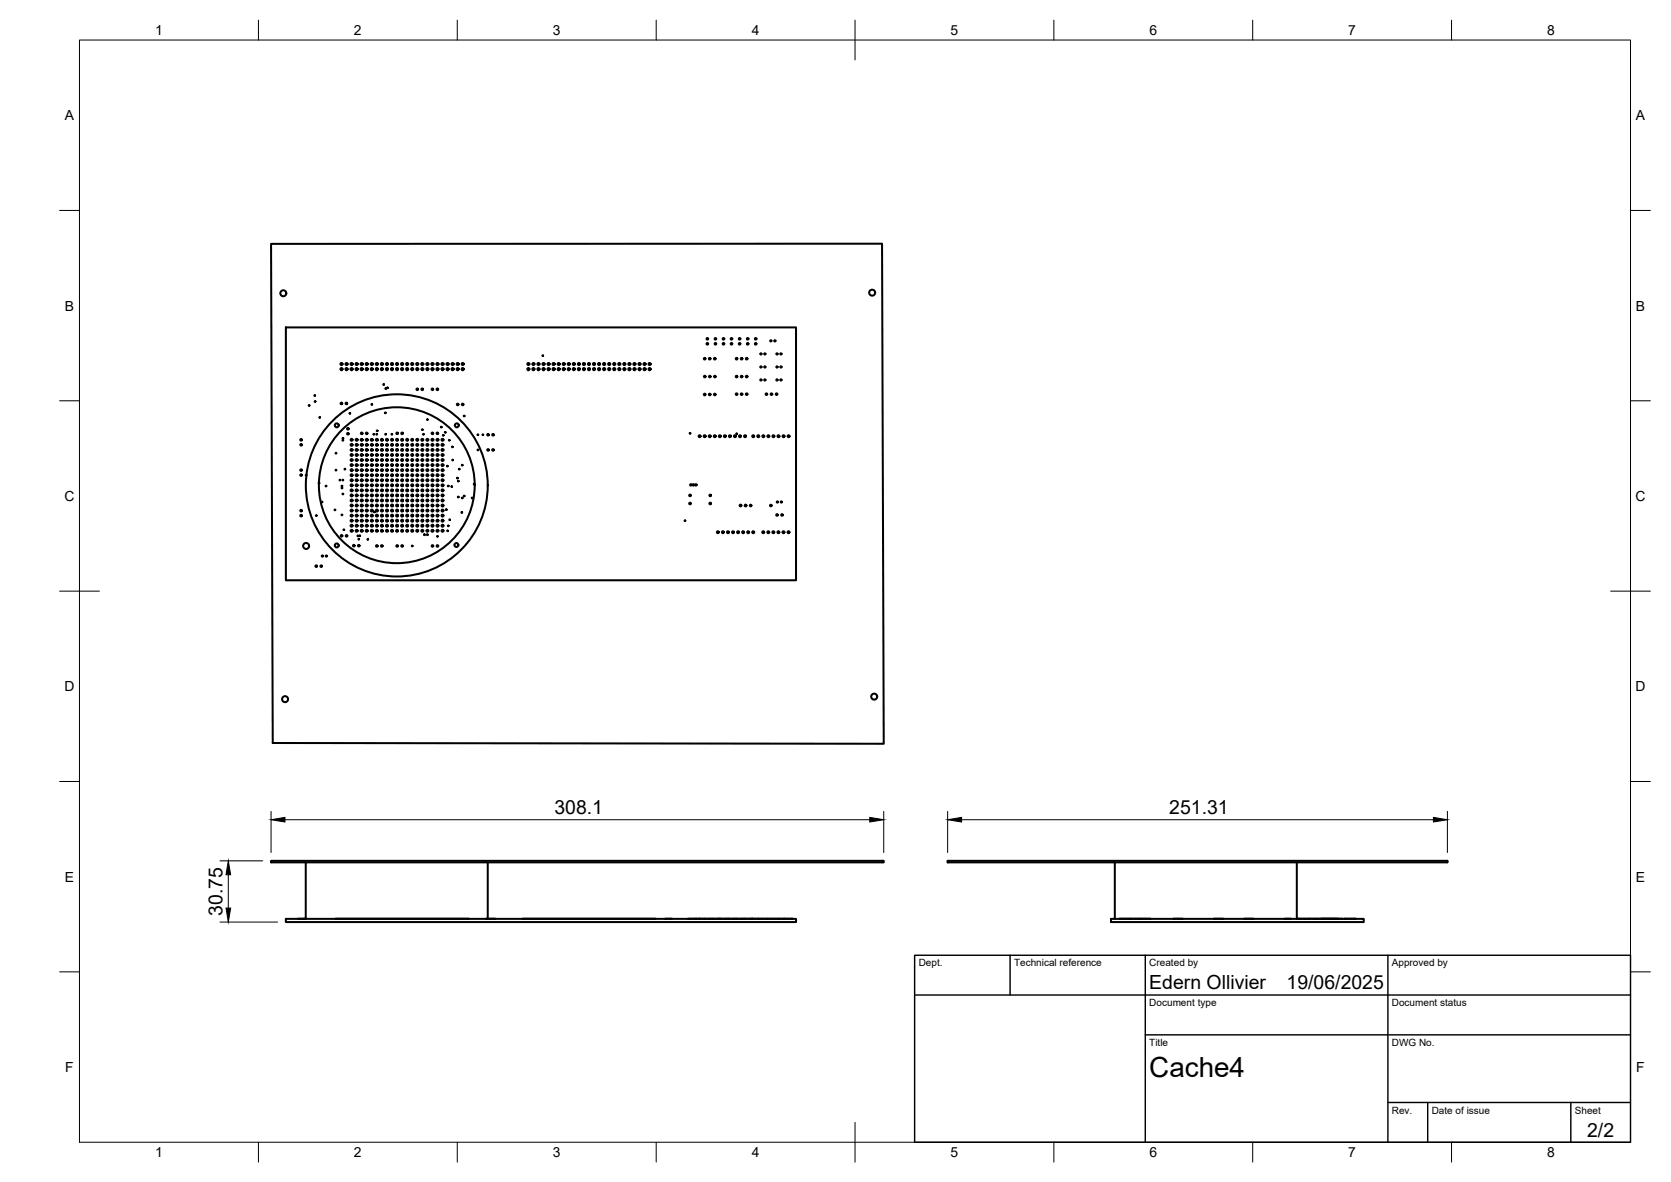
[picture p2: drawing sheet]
<svg xmlns="http://www.w3.org/2000/svg" width="420mm" height="297mm" viewBox="0 0 420 297" stroke-linecap="round" stroke-linejoin="round" font-family="sans-serif">
<defs><g id="words">
<text font-size="7" x="289" y="270.6">Cache4</text>
<g font-size="4.9">
<text x="139.4" y="204.5">308.1</text>
<text x="294" y="204.5">251.31</text>
<text x="55.9" y="230.2" transform="rotate(-90 55.9 230.2)">30.75</text>
<text x="289" y="248.5">Edern Ollivier</text>
<text x="323.5" y="248.5">19/06/2025</text>
<text x="399.1" y="285.7">2/2</text>
</g>
<g font-size="3.5">
<text x="39" y="8.8">1</text>
<text x="89" y="8.8">2</text>
<text x="139" y="8.8">3</text>
<text x="189" y="8.8">4</text>
<text x="239" y="8.8">5</text>
<text x="289" y="8.8">6</text>
<text x="339" y="8.8">7</text>
<text x="389" y="8.8">8</text>
<text x="16.3" y="30.2">A</text>
<text x="411.3" y="30.2">A</text>
<text x="16.3" y="78">B</text>
<text x="411.3" y="78">B</text>
<text x="16.2" y="125.9">C</text>
<text x="411.2" y="125.9">C</text>
<text x="16.2" y="173.7">D</text>
<text x="411.2" y="173.7">D</text>
<text x="16.3" y="221.6">E</text>
<text x="411.3" y="221.6">E</text>
<text x="16.4" y="269.4">F</text>
<text x="411.4" y="269.4">F</text>
<text x="39" y="290.8">1</text>
<text x="89" y="290.8">2</text>
<text x="139" y="290.8">3</text>
<text x="189" y="290.8">4</text>
<text x="239" y="290.8">5</text>
<text x="289" y="290.8">6</text>
<text x="339" y="290.8">7</text>
<text x="389" y="290.8">8</text>
</g>
<g font-size="2.5">
<text x="231" y="242.9">Dept.</text>
<text x="255" y="242.9">Technical reference</text>
<text x="289" y="242.9">Created by</text>
<text x="350" y="242.9">Approved by</text>
<text x="289" y="252.8">Document type</text>
<text x="350" y="252.8">Document status</text>
<text x="289" y="262.9">Title</text>
<text x="350" y="262.9">DWG No.</text>
<text x="350" y="279.9">Rev.</text>
<text x="360" y="279.9">Date of issue</text>
<text x="396" y="279.9">Sheet</text>
</g>
</g></defs>
<!-- layer: Visible -->
<g fill="none" stroke="#000" stroke-width=".51">
<path d="M68.2 61.3l153.6-.1 .4 125.7-153.6-.2zM71.9 82.3h128.3v63.5h-128.3zM85.8 93h.1M87.1 93h.1M88.3 93h.2M89.6 93h.1M90.9 93h.1M92.2 93h.1M93.4 93h.1M94.7 93h.1M96 93h.1M97.2 93h.1"/>
<path d="M98.5 93h.1M99.8 93h.1M101 93h.2M102.3 93h.1M103.6 93h.1M104.9 93h.1M106.1 93h.1M107.4 93h.1M108.7 93h.1M109.9 93h.1M111.2 93h.1M112.5 93h.1"/>
<path d="M113.7 93h.2M115 93h.1M116.3 93h.1M132.8 93h.1M134.1 93h.1M135.3 93h.1M136.6 93h.1M137.9 93h.1M139.1 93h.2M140.4 93h.1M141.7 93h.1M143 93h.1"/>
<path d="M144.2 93h.1M145.5 93h.1M146.8 93h.1M148 93h.1M149.3 93h.1M150.6 93h.1M151.8 93h.2M153.1 93h.1M154.4 93h.1M155.7 93h.1M156.9 93h.1M158.2 93h.1"/>
<path d="M159.5 93h.1M160.7 93h.1M162 93h.1M163.3 93h.1M106.7 134.3h.1M107.4 134.3h.1M112.2 128v.2M76.9 216.7v14.2h-2M122.6 216.7v14.2M221.8 216.3h.4v.4h-.4zM221.8 216.3h-153.6v.4h153.6M238.5 216.3h-.2v.4h.2v-.4h125.4"/>
<path d="M238.5 216.7h125.4M280.3 216.7v14.2M326.1 216.7v14.2h2M363.9 216.3v.4zM71.9 230.9h128.3v.8h-128.3zM84.3 230.9h33.6M122.2 230.9h2.3M131.3 230.9h33.5M167.3 230.9h1.6M175 230.9h14.2M175 230.9h-2M175 230.9h.1"/>
<path d="M175.9 230.9h.1M181 230.9h.1M189.2 230.9h10M189.2 230.9h.1M190.8 230.9h.1M195.7 230.9h.1M279.4 230.9h63.5v.8h-63.5zM281.5 230.9h7.8M295 230.9h2.4M305.2 230.9h2.4M312.8 230.9h2.4M323 230.9h1.5"/>
<path d="M328.3 230.9h9.3M332.1 230.9h3.9M338.1 230.9h2.8M338.1 230.9h.1"/>
<circle cx="71.2" cy="73.7" r=".75"/>
<circle cx="219.3" cy="73.6" r=".75"/>
<circle cx="79.1" cy="99.4" r=".1"/>
<circle cx="85.9" cy="91.5" r=".26"/>
<circle cx="85.9" cy="92.7" r=".26"/>
<circle cx="87.1" cy="92.7" r=".26"/>
<circle cx="87.1" cy="91.5" r=".26"/>
<circle cx="88.4" cy="91.5" r=".26"/>
<circle cx="88.4" cy="92.7" r=".26"/>
<circle cx="89.7" cy="92.7" r=".26"/>
<circle cx="89.7" cy="91.5" r=".26"/>
<circle cx="90.9" cy="91.5" r=".26"/>
<circle cx="90.9" cy="92.7" r=".26"/>
<circle cx="92.2" cy="91.5" r=".26"/>
<circle cx="92.2" cy="92.7" r=".26"/>
<circle cx="93.5" cy="91.5" r=".26"/>
<circle cx="93.5" cy="92.7" r=".26"/>
<circle cx="94.8" cy="91.5" r=".26"/>
<circle cx="94.8" cy="92.7" r=".26"/>
<circle cx="96" cy="92.7" r=".26"/>
<circle cx="96" cy="91.5" r=".26"/>
<circle cx="96.5" cy="96.6" r=".1"/>
<circle cx="97" cy="97.6" r=".1"/>
<circle cx="97.3" cy="92.7" r=".26"/>
<circle cx="97.3" cy="91.5" r=".26"/>
<circle cx="97.4" cy="97.4" r=".1"/>
<circle cx="98.6" cy="91.5" r=".26"/>
<circle cx="98.6" cy="92.7" r=".26"/>
<circle cx="99.8" cy="92.7" r=".26"/>
<circle cx="99.8" cy="91.5" r=".26"/>
<circle cx="101.1" cy="91.5" r=".26"/>
<circle cx="101.1" cy="92.7" r=".26"/>
<circle cx="102.4" cy="92.7" r=".26"/>
<circle cx="102.4" cy="91.5" r=".26"/>
<circle cx="103.6" cy="92.7" r=".26"/>
<circle cx="103.6" cy="91.5" r=".26"/>
<circle cx="104.9" cy="92.7" r=".26"/>
<circle cx="104.9" cy="91.5" r=".26"/>
<circle cx="104.9" cy="97.8" r=".2"/>
<circle cx="106.2" cy="97.8" r=".2"/>
<circle cx="106.2" cy="91.5" r=".26"/>
<circle cx="106.2" cy="92.7" r=".26"/>
<circle cx="107.5" cy="91.5" r=".26"/>
<circle cx="107.5" cy="92.7" r=".26"/>
<circle cx="108.7" cy="92.7" r=".26"/>
<circle cx="108.7" cy="91.5" r=".26"/>
<circle cx="108.7" cy="97.8" r=".2"/>
<circle cx="110" cy="97.8" r=".2"/>
<circle cx="110" cy="92.7" r=".26"/>
<circle cx="110" cy="91.5" r=".26"/>
<circle cx="111.3" cy="92.7" r=".26"/>
<circle cx="111.3" cy="91.5" r=".26"/>
<circle cx="112.5" cy="92.7" r=".26"/>
<circle cx="112.5" cy="91.5" r=".26"/>
<circle cx="113.8" cy="91.5" r=".26"/>
<circle cx="113.8" cy="92.7" r=".26"/>
<circle cx="115.1" cy="91.5" r=".26"/>
<circle cx="115.1" cy="92.7" r=".26"/>
<circle cx="116.3" cy="92.7" r=".26"/>
<circle cx="116.3" cy="91.5" r=".26"/>
<circle cx="132.9" cy="92.7" r=".26"/>
<circle cx="132.9" cy="91.5" r=".26"/>
<circle cx="134.1" cy="92.7" r=".26"/>
<circle cx="134.1" cy="91.5" r=".26"/>
<circle cx="135.4" cy="91.5" r=".26"/>
<circle cx="135.4" cy="92.7" r=".26"/>
<circle cx="136.5" cy="89.4" r=".1"/>
<circle cx="136.7" cy="91.5" r=".26"/>
<circle cx="136.7" cy="92.7" r=".26"/>
<circle cx="137.9" cy="92.7" r=".26"/>
<circle cx="137.9" cy="91.5" r=".26"/>
<circle cx="139.2" cy="92.7" r=".26"/>
<circle cx="139.2" cy="91.5" r=".26"/>
<circle cx="140.5" cy="92.7" r=".26"/>
<circle cx="140.5" cy="91.5" r=".26"/>
<circle cx="141.7" cy="92.7" r=".26"/>
<circle cx="141.7" cy="91.5" r=".26"/>
<circle cx="143" cy="91.5" r=".26"/>
<circle cx="143" cy="92.7" r=".26"/>
<circle cx="144.3" cy="91.5" r=".26"/>
<circle cx="144.3" cy="92.7" r=".26"/>
<circle cx="145.6" cy="92.7" r=".26"/>
<circle cx="145.6" cy="91.5" r=".26"/>
<circle cx="146.8" cy="91.5" r=".26"/>
<circle cx="146.8" cy="92.7" r=".26"/>
<circle cx="148.1" cy="92.7" r=".26"/>
<circle cx="148.1" cy="91.5" r=".26"/>
<circle cx="149.4" cy="92.7" r=".26"/>
<circle cx="149.4" cy="91.5" r=".26"/>
<circle cx="150.6" cy="92.7" r=".26"/>
<circle cx="150.6" cy="91.5" r=".26"/>
<circle cx="151.9" cy="91.5" r=".26"/>
<circle cx="151.9" cy="92.7" r=".26"/>
<circle cx="153.2" cy="91.5" r=".26"/>
<circle cx="153.2" cy="92.7" r=".26"/>
<circle cx="154.4" cy="91.5" r=".26"/>
<circle cx="154.4" cy="92.7" r=".26"/>
<circle cx="155.7" cy="91.5" r=".26"/>
<circle cx="155.7" cy="92.7" r=".26"/>
<circle cx="157" cy="91.5" r=".26"/>
<circle cx="157" cy="92.7" r=".26"/>
<circle cx="158.3" cy="92.7" r=".26"/>
<circle cx="158.3" cy="91.5" r=".26"/>
<circle cx="159.5" cy="92.7" r=".26"/>
<circle cx="159.5" cy="91.5" r=".26"/>
<circle cx="160.8" cy="92.7" r=".26"/>
<circle cx="160.8" cy="91.5" r=".26"/>
<circle cx="162.1" cy="91.5" r=".26"/>
<circle cx="162.1" cy="92.7" r=".26"/>
<circle cx="163.3" cy="92.7" r=".26"/>
<circle cx="163.3" cy="91.5" r=".26"/>
<circle cx="177.2" cy="90.1" r=".2"/>
<circle cx="177.2" cy="99.1" r=".2"/>
<circle cx="177.2" cy="94.6" r=".2"/>
<circle cx="177.9" cy="85.1" r=".2"/>
<circle cx="177.9" cy="86.4" r=".2"/>
<circle cx="178.4" cy="90.1" r=".2"/>
<circle cx="178.4" cy="99.1" r=".2"/>
<circle cx="178.5" cy="94.6" r=".2"/>
<circle cx="179.7" cy="90.1" r=".2"/>
<circle cx="179.7" cy="99.1" r=".2"/>
<circle cx="179.7" cy="94.6" r=".2"/>
<circle cx="179.9" cy="86.4" r=".2"/>
<circle cx="179.9" cy="85.1" r=".2"/>
<circle cx="181.9" cy="86.4" r=".2"/>
<circle cx="181.9" cy="85.1" r=".2"/>
<circle cx="183.9" cy="85.1" r=".2"/>
<circle cx="183.9" cy="86.4" r=".2"/>
<circle cx="185.2" cy="99.1" r=".2"/>
<circle cx="185.2" cy="90.1" r=".2"/>
<circle cx="185.2" cy="94.6" r=".2"/>
<circle cx="186" cy="85.1" r=".2"/>
<circle cx="186" cy="86.4" r=".2"/>
<circle cx="186.5" cy="90.1" r=".2"/>
<circle cx="186.5" cy="99.1" r=".2"/>
<circle cx="186.5" cy="94.6" r=".2"/>
<circle cx="187.7" cy="99.1" r=".2"/>
<circle cx="187.7" cy="90.1" r=".2"/>
<circle cx="187.7" cy="94.6" r=".2"/>
<circle cx="188" cy="86.4" r=".2"/>
<circle cx="188" cy="85.1" r=".2"/>
<circle cx="190" cy="86.4" r=".2"/>
<circle cx="190" cy="85.1" r=".2"/>
<circle cx="191.3" cy="88.9" r=".16"/>
<circle cx="191.3" cy="92.2" r=".16"/>
<circle cx="191.3" cy="95.5" r=".16"/>
<circle cx="192.3" cy="88.9" r=".16"/>
<circle cx="192.3" cy="95.5" r=".16"/>
<circle cx="192.3" cy="92.2" r=".16"/>
<circle cx="192.7" cy="99.1" r=".2"/>
<circle cx="193.8" cy="85.7" r=".16"/>
<circle cx="194" cy="99.1" r=".2"/>
<circle cx="194.8" cy="85.7" r=".16"/>
<circle cx="195.3" cy="99.1" r=".2"/>
<circle cx="195.4" cy="95.5" r=".16"/>
<circle cx="195.4" cy="88.9" r=".16"/>
<circle cx="195.4" cy="92.2" r=".16"/>
<circle cx="196.4" cy="88.9" r=".16"/>
<circle cx="196.4" cy="95.5" r=".16"/>
<circle cx="196.4" cy="92.2" r=".16"/>
<circle cx="75.7" cy="111.8" r=".2"/>
<circle cx="75.7" cy="118.1" r=".2"/>
<circle cx="75.7" cy="119.4" r=".2"/>
<circle cx="75.7" cy="110.5" r=".2"/>
<circle cx="77" cy="119.4" r=".1"/>
<circle cx="77.7" cy="101.9" r=".1"/>
<circle cx="79.2" cy="100.9" r=".1"/>
<circle cx="80.4" cy="104.9" r=".1"/>
<circle cx="84.5" cy="118.1" r=".1"/>
<circle cx="84.5" cy="113.9" r=".1"/>
<circle cx="84.7" cy="106.9" r=".5"/>
<circle cx="85.8" cy="101.4" r=".2"/>
<circle cx="86.2" cy="110.6" r=".1"/>
<circle cx="86.2" cy="110.1" r=".1"/>
<circle cx="86.7" cy="117.9" r=".1"/>
<circle cx="87.1" cy="101.4" r=".2"/>
<circle cx="87.5" cy="107.8" r=".2"/>
<circle cx="87.5" cy="109" r=".2"/>
<circle cx="88" cy="103.9" r=".1"/>
<circle cx="88.4" cy="110.5" r=".24"/>
<circle cx="88.4" cy="113.1" r=".24"/>
<circle cx="88.4" cy="116.9" r=".24"/>
<circle cx="88.4" cy="114.3" r=".24"/>
<circle cx="88.4" cy="115.6" r=".24"/>
<circle cx="88.4" cy="118.1" r=".24"/>
<circle cx="88.4" cy="119.4" r=".24"/>
<circle cx="88.4" cy="111.8" r=".24"/>
<circle cx="89.7" cy="115.6" r=".24"/>
<circle cx="89.7" cy="111.8" r=".24"/>
<circle cx="89.7" cy="119.4" r=".24"/>
<circle cx="89.7" cy="114.3" r=".24"/>
<circle cx="89.7" cy="118.1" r=".24"/>
<circle cx="89.7" cy="116.9" r=".24"/>
<circle cx="89.7" cy="113.1" r=".24"/>
<circle cx="89.7" cy="110.5" r=".24"/>
<circle cx="90.9" cy="108.9" r=".2"/>
<circle cx="90.9" cy="119.4" r=".24"/>
<circle cx="90.9" cy="116.9" r=".24"/>
<circle cx="90.9" cy="114.3" r=".24"/>
<circle cx="90.9" cy="111.8" r=".24"/>
<circle cx="90.9" cy="118.1" r=".24"/>
<circle cx="90.9" cy="115.6" r=".24"/>
<circle cx="90.9" cy="113.1" r=".24"/>
<circle cx="90.9" cy="110.5" r=".24"/>
<circle cx="92.2" cy="108.9" r=".2"/>
<circle cx="92.2" cy="119.4" r=".24"/>
<circle cx="92.2" cy="114.3" r=".24"/>
<circle cx="92.2" cy="115.6" r=".24"/>
<circle cx="92.2" cy="110.5" r=".24"/>
<circle cx="92.2" cy="113.1" r=".24"/>
<circle cx="92.2" cy="116.9" r=".24"/>
<circle cx="92.2" cy="118.1" r=".24"/>
<circle cx="92.2" cy="111.8" r=".24"/>
<circle cx="93.5" cy="101.6" r=".1"/>
<circle cx="93.5" cy="119.4" r=".24"/>
<circle cx="93.5" cy="114.3" r=".24"/>
<circle cx="93.5" cy="115.6" r=".24"/>
<circle cx="93.5" cy="116.9" r=".24"/>
<circle cx="93.5" cy="111.8" r=".24"/>
<circle cx="93.5" cy="118.1" r=".24"/>
<circle cx="93.5" cy="113.1" r=".24"/>
<circle cx="93.5" cy="110.5" r=".24"/>
<circle cx="94" cy="109.1" r=".1"/>
<circle cx="94.7" cy="109.1" r=".1"/>
<circle cx="94.8" cy="111.8" r=".24"/>
<circle cx="94.8" cy="113.1" r=".24"/>
<circle cx="94.8" cy="116.9" r=".24"/>
<circle cx="94.8" cy="114.3" r=".24"/>
<circle cx="94.8" cy="119.4" r=".24"/>
<circle cx="94.8" cy="115.6" r=".24"/>
<circle cx="94.8" cy="110.5" r=".24"/>
<circle cx="94.8" cy="118.1" r=".24"/>
<circle cx="94.8" cy="108.3" r=".1"/>
<circle cx="96" cy="114.3" r=".24"/>
<circle cx="96" cy="111.8" r=".24"/>
<circle cx="96" cy="118.1" r=".24"/>
<circle cx="96" cy="113.1" r=".24"/>
<circle cx="96" cy="116.9" r=".24"/>
<circle cx="96" cy="115.6" r=".24"/>
<circle cx="96" cy="119.4" r=".24"/>
<circle cx="96" cy="110.5" r=".24"/>
<circle cx="96.9" cy="103.8" r=".1"/>
<circle cx="97" cy="109.1" r=".1"/>
<circle cx="97.3" cy="114.3" r=".24"/>
<circle cx="97.3" cy="110.5" r=".24"/>
<circle cx="97.3" cy="111.8" r=".24"/>
<circle cx="97.3" cy="115.6" r=".24"/>
<circle cx="97.3" cy="119.4" r=".24"/>
<circle cx="97.3" cy="113.1" r=".24"/>
<circle cx="97.3" cy="116.9" r=".24"/>
<circle cx="97.3" cy="118.1" r=".24"/>
<circle cx="98.5" cy="109.1" r=".1"/>
<circle cx="98.6" cy="116.9" r=".24"/>
<circle cx="98.6" cy="114.3" r=".24"/>
<circle cx="98.6" cy="118.1" r=".24"/>
<circle cx="98.6" cy="110.5" r=".24"/>
<circle cx="98.6" cy="111.8" r=".24"/>
<circle cx="98.6" cy="113.1" r=".24"/>
<circle cx="98.6" cy="115.6" r=".24"/>
<circle cx="98.6" cy="119.4" r=".24"/>
<circle cx="99.8" cy="115.6" r=".24"/>
<circle cx="99.8" cy="119.4" r=".24"/>
<circle cx="99.8" cy="114.3" r=".24"/>
<circle cx="99.8" cy="116.9" r=".24"/>
<circle cx="99.8" cy="113.1" r=".24"/>
<circle cx="99.8" cy="110.5" r=".24"/>
<circle cx="99.8" cy="118.1" r=".24"/>
<circle cx="99.8" cy="111.8" r=".24"/>
<circle cx="99.9" cy="108.9" r=".2"/>
<circle cx="101.1" cy="108.9" r=".2"/>
<circle cx="101.1" cy="114.3" r=".24"/>
<circle cx="101.1" cy="110.5" r=".24"/>
<circle cx="101.1" cy="116.9" r=".24"/>
<circle cx="101.1" cy="113.1" r=".24"/>
<circle cx="101.1" cy="118.1" r=".24"/>
<circle cx="101.1" cy="111.8" r=".24"/>
<circle cx="101.1" cy="119.4" r=".24"/>
<circle cx="101.1" cy="115.6" r=".24"/>
<circle cx="102.4" cy="114.3" r=".24"/>
<circle cx="102.4" cy="115.6" r=".24"/>
<circle cx="102.4" cy="118.1" r=".24"/>
<circle cx="102.4" cy="110.5" r=".24"/>
<circle cx="102.4" cy="119.4" r=".24"/>
<circle cx="102.4" cy="111.8" r=".24"/>
<circle cx="102.4" cy="113.1" r=".24"/>
<circle cx="102.4" cy="116.9" r=".24"/>
<circle cx="103.6" cy="110.5" r=".24"/>
<circle cx="103.6" cy="114.3" r=".24"/>
<circle cx="103.6" cy="115.6" r=".24"/>
<circle cx="103.6" cy="118.1" r=".24"/>
<circle cx="103.6" cy="113.1" r=".24"/>
<circle cx="103.6" cy="111.8" r=".24"/>
<circle cx="103.6" cy="116.9" r=".24"/>
<circle cx="103.6" cy="119.4" r=".24"/>
<circle cx="104.9" cy="114.3" r=".24"/>
<circle cx="104.9" cy="118.1" r=".24"/>
<circle cx="104.9" cy="116.9" r=".24"/>
<circle cx="104.9" cy="115.6" r=".24"/>
<circle cx="104.9" cy="119.4" r=".24"/>
<circle cx="104.9" cy="111.8" r=".24"/>
<circle cx="104.9" cy="113.1" r=".24"/>
<circle cx="104.9" cy="110.5" r=".24"/>
<circle cx="106.2" cy="108" r=".1"/>
<circle cx="106.2" cy="110.5" r=".24"/>
<circle cx="106.2" cy="116.9" r=".24"/>
<circle cx="106.2" cy="115.6" r=".24"/>
<circle cx="106.2" cy="119.4" r=".24"/>
<circle cx="106.2" cy="118.1" r=".24"/>
<circle cx="106.2" cy="113.1" r=".24"/>
<circle cx="106.2" cy="114.3" r=".24"/>
<circle cx="106.2" cy="111.8" r=".24"/>
<circle cx="106.5" cy="109.1" r=".1"/>
<circle cx="107.5" cy="105.4" r=".1"/>
<circle cx="107.5" cy="118.1" r=".24"/>
<circle cx="107.5" cy="114.3" r=".24"/>
<circle cx="107.5" cy="119.4" r=".24"/>
<circle cx="107.5" cy="111.8" r=".24"/>
<circle cx="107.5" cy="110.5" r=".24"/>
<circle cx="107.5" cy="115.6" r=".24"/>
<circle cx="107.5" cy="113.1" r=".24"/>
<circle cx="107.5" cy="116.9" r=".24"/>
<circle cx="108.7" cy="108.9" r=".2"/>
<circle cx="108.7" cy="119.4" r=".24"/>
<circle cx="108.7" cy="114.3" r=".24"/>
<circle cx="108.7" cy="115.6" r=".24"/>
<circle cx="108.7" cy="111.8" r=".24"/>
<circle cx="108.7" cy="116.9" r=".24"/>
<circle cx="108.7" cy="110.5" r=".24"/>
<circle cx="108.7" cy="118.1" r=".24"/>
<circle cx="108.7" cy="113.1" r=".24"/>
<circle cx="110" cy="108.9" r=".2"/>
<circle cx="110" cy="116.9" r=".24"/>
<circle cx="110" cy="118.1" r=".24"/>
<circle cx="110" cy="115.6" r=".24"/>
<circle cx="110" cy="114.3" r=".24"/>
<circle cx="110" cy="110.5" r=".24"/>
<circle cx="110" cy="119.4" r=".24"/>
<circle cx="110" cy="111.8" r=".24"/>
<circle cx="110" cy="113.1" r=".24"/>
<circle cx="110.9" cy="107.3" r=".1"/>
<circle cx="111.3" cy="118.1" r=".24"/>
<circle cx="111.3" cy="110.5" r=".24"/>
<circle cx="111.3" cy="115.6" r=".24"/>
<circle cx="111.3" cy="111.8" r=".24"/>
<circle cx="111.3" cy="119.4" r=".24"/>
<circle cx="111.3" cy="114.3" r=".24"/>
<circle cx="111.3" cy="116.9" r=".24"/>
<circle cx="111.3" cy="113.1" r=".24"/>
<circle cx="111.5" cy="109.4" r=".1"/>
<circle cx="111.9" cy="108.6" r=".1"/>
<circle cx="112.5" cy="117.1" r=".1"/>
<circle cx="113" cy="110.6" r=".1"/>
<circle cx="113.7" cy="112.3" r=".1"/>
<circle cx="113.8" cy="115.6" r=".1"/>
<circle cx="114.9" cy="106.9" r=".5"/>
<circle cx="115.1" cy="101.6" r=".2"/>
<circle cx="115.5" cy="117.9" r=".1"/>
<circle cx="116.2" cy="116.9" r=".1"/>
<circle cx="116.3" cy="101.6" r=".2"/>
<circle cx="116.7" cy="104.5" r=".1"/>
<circle cx="120.2" cy="113.1" r=".1"/>
<circle cx="120.2" cy="109.3" r=".1"/>
<circle cx="121.4" cy="109.3" r=".1"/>
<circle cx="122.7" cy="109.3" r=".2"/>
<circle cx="122.7" cy="113.1" r=".2"/>
<circle cx="124" cy="113.1" r=".2"/>
<circle cx="124" cy="109.3" r=".2"/>
<circle cx="173.5" cy="108.9" r=".1"/>
<circle cx="175.9" cy="109.6" r=".24"/>
<circle cx="177.2" cy="109.6" r=".24"/>
<circle cx="178.4" cy="109.6" r=".24"/>
<circle cx="179.7" cy="109.6" r=".24"/>
<circle cx="181" cy="109.6" r=".24"/>
<circle cx="182.3" cy="109.6" r=".24"/>
<circle cx="183.5" cy="109.6" r=".24"/>
<circle cx="184.8" cy="109.6" r=".24"/>
<circle cx="185.2" cy="109" r=".1"/>
<circle cx="186.1" cy="109.6" r=".24"/>
<circle cx="187.3" cy="109.6" r=".24"/>
<circle cx="189.4" cy="109.6" r=".24"/>
<circle cx="190.7" cy="109.6" r=".24"/>
<circle cx="191.9" cy="109.6" r=".24"/>
<circle cx="193.2" cy="109.6" r=".24"/>
<circle cx="194.5" cy="109.6" r=".24"/>
<circle cx="195.7" cy="109.6" r=".24"/>
<circle cx="197" cy="109.6" r=".24"/>
<circle cx="198.3" cy="109.6" r=".24"/>
<circle cx="75.7" cy="128.3" r=".2"/>
<circle cx="75.7" cy="129.6" r=".2"/>
<circle cx="77" cy="137.2" r=".75"/>
<circle cx="79.5" cy="129.6" r=".1"/>
<circle cx="80.2" cy="121.4" r=".1"/>
<circle cx="81" cy="126.1" r=".1"/>
<circle cx="81.1" cy="139.7" r=".16"/>
<circle cx="82" cy="122.1" r=".1"/>
<circle cx="82.1" cy="139.7" r=".16"/>
<circle cx="84.2" cy="128.1" r=".1"/>
<circle cx="84.7" cy="137.1" r=".5"/>
<circle cx="85.5" cy="120.6" r=".1"/>
<circle cx="85.9" cy="134.7" r=".2"/>
<circle cx="86" cy="129.4" r=".1"/>
<circle cx="86" cy="122.6" r=".1"/>
<circle cx="86" cy="122.1" r=".1"/>
<circle cx="86.2" cy="124.1" r=".1"/>
<circle cx="86.2" cy="120.6" r=".1"/>
<circle cx="86.5" cy="133.1" r=".1"/>
<circle cx="87.1" cy="134.7" r=".2"/>
<circle cx="88.4" cy="124.5" r=".24"/>
<circle cx="88.4" cy="127" r=".24"/>
<circle cx="88.4" cy="130.8" r=".24"/>
<circle cx="88.4" cy="133.4" r=".24"/>
<circle cx="88.4" cy="132.1" r=".24"/>
<circle cx="88.4" cy="128.3" r=".24"/>
<circle cx="88.4" cy="123.2" r=".24"/>
<circle cx="88.4" cy="122" r=".24"/>
<circle cx="88.4" cy="129.6" r=".24"/>
<circle cx="88.4" cy="120.7" r=".24"/>
<circle cx="88.4" cy="125.8" r=".24"/>
<circle cx="89" cy="137.1" r=".2"/>
<circle cx="89.7" cy="127" r=".24"/>
<circle cx="89.7" cy="128.3" r=".24"/>
<circle cx="89.7" cy="125.8" r=".24"/>
<circle cx="89.7" cy="120.7" r=".24"/>
<circle cx="89.7" cy="124.5" r=".24"/>
<circle cx="89.7" cy="129.6" r=".24"/>
<circle cx="89.7" cy="133.4" r=".24"/>
<circle cx="89.7" cy="130.8" r=".24"/>
<circle cx="89.7" cy="122" r=".24"/>
<circle cx="89.7" cy="132.1" r=".24"/>
<circle cx="89.7" cy="123.2" r=".24"/>
<circle cx="90" cy="134.7" r=".1"/>
<circle cx="90.2" cy="137.1" r=".2"/>
<circle cx="90.2" cy="135.5" r=".1"/>
<circle cx="90.5" cy="134.6" r=".1"/>
<circle cx="90.9" cy="123.2" r=".24"/>
<circle cx="90.9" cy="128.3" r=".24"/>
<circle cx="90.9" cy="133.4" r=".24"/>
<circle cx="90.9" cy="124.5" r=".24"/>
<circle cx="90.9" cy="127" r=".24"/>
<circle cx="90.9" cy="125.8" r=".24"/>
<circle cx="90.9" cy="122" r=".24"/>
<circle cx="90.9" cy="120.7" r=".24"/>
<circle cx="90.9" cy="132.1" r=".24"/>
<circle cx="90.9" cy="129.6" r=".24"/>
<circle cx="90.9" cy="130.8" r=".24"/>
<circle cx="92.2" cy="122" r=".24"/>
<circle cx="92.2" cy="124.5" r=".24"/>
<circle cx="92.2" cy="128.3" r=".24"/>
<circle cx="92.2" cy="120.7" r=".24"/>
<circle cx="92.2" cy="125.8" r=".24"/>
<circle cx="92.2" cy="123.2" r=".24"/>
<circle cx="92.2" cy="127" r=".24"/>
<circle cx="92.2" cy="132.1" r=".24"/>
<circle cx="92.2" cy="133.4" r=".24"/>
<circle cx="92.2" cy="130.8" r=".24"/>
<circle cx="92.2" cy="129.6" r=".24"/>
<circle cx="92.5" cy="135.5" r=".1"/>
<circle cx="93.5" cy="128.3" r=".24"/>
<circle cx="93.5" cy="123.2" r=".24"/>
<circle cx="93.5" cy="125.8" r=".24"/>
<circle cx="93.5" cy="133.4" r=".24"/>
<circle cx="93.5" cy="124.5" r=".24"/>
<circle cx="93.5" cy="122" r=".24"/>
<circle cx="93.5" cy="120.7" r=".24"/>
<circle cx="93.5" cy="129.6" r=".24"/>
<circle cx="93.5" cy="127" r=".24"/>
<circle cx="93.5" cy="132.1" r=".24"/>
<circle cx="93.5" cy="130.8" r=".24"/>
<circle cx="94.1" cy="128.7" r=".1"/>
<circle cx="94.8" cy="137.2" r=".2"/>
<circle cx="94.8" cy="128.3" r=".24"/>
<circle cx="94.8" cy="123.2" r=".24"/>
<circle cx="94.8" cy="122" r=".24"/>
<circle cx="94.8" cy="124.5" r=".24"/>
<circle cx="94.8" cy="129.6" r=".24"/>
<circle cx="94.8" cy="133.4" r=".24"/>
<circle cx="94.8" cy="132.1" r=".24"/>
<circle cx="94.8" cy="120.7" r=".24"/>
<circle cx="94.8" cy="125.8" r=".24"/>
<circle cx="94.8" cy="127" r=".24"/>
<circle cx="94.8" cy="130.8" r=".24"/>
<circle cx="96" cy="137.2" r=".2"/>
<circle cx="96" cy="128.3" r=".24"/>
<circle cx="96" cy="123.2" r=".24"/>
<circle cx="96" cy="129.6" r=".24"/>
<circle cx="96" cy="133.4" r=".24"/>
<circle cx="96" cy="124.5" r=".24"/>
<circle cx="96" cy="130.8" r=".24"/>
<circle cx="96" cy="132.1" r=".24"/>
<circle cx="96" cy="125.8" r=".24"/>
<circle cx="96" cy="122" r=".24"/>
<circle cx="96" cy="120.7" r=".24"/>
<circle cx="96" cy="127" r=".24"/>
<circle cx="97.3" cy="128.3" r=".24"/>
<circle cx="97.3" cy="123.2" r=".24"/>
<circle cx="97.3" cy="122" r=".24"/>
<circle cx="97.3" cy="127" r=".24"/>
<circle cx="97.3" cy="124.5" r=".24"/>
<circle cx="97.3" cy="130.8" r=".24"/>
<circle cx="97.3" cy="129.6" r=".24"/>
<circle cx="97.3" cy="133.4" r=".24"/>
<circle cx="97.3" cy="125.8" r=".24"/>
<circle cx="97.3" cy="132.1" r=".24"/>
<circle cx="97.3" cy="120.7" r=".24"/>
<circle cx="98.6" cy="125.8" r=".24"/>
<circle cx="98.6" cy="123.2" r=".24"/>
<circle cx="98.6" cy="124.5" r=".24"/>
<circle cx="98.6" cy="130.8" r=".24"/>
<circle cx="98.6" cy="132.1" r=".24"/>
<circle cx="98.6" cy="120.7" r=".24"/>
<circle cx="98.6" cy="128.3" r=".24"/>
<circle cx="98.6" cy="133.4" r=".24"/>
<circle cx="98.6" cy="127" r=".24"/>
<circle cx="98.6" cy="122" r=".24"/>
<circle cx="98.6" cy="129.6" r=".24"/>
<circle cx="99.8" cy="122" r="22.9"/>
<circle cx="99.8" cy="121.9" r="19.6"/>
<circle cx="99.8" cy="127" r=".24"/>
<circle cx="99.8" cy="120.7" r=".24"/>
<circle cx="99.8" cy="123.2" r=".24"/>
<circle cx="99.8" cy="125.8" r=".24"/>
<circle cx="99.8" cy="122" r=".24"/>
<circle cx="99.8" cy="124.5" r=".24"/>
<circle cx="99.8" cy="128.3" r=".24"/>
<circle cx="99.8" cy="133.4" r=".24"/>
<circle cx="99.8" cy="132.1" r=".24"/>
<circle cx="99.8" cy="130.8" r=".24"/>
<circle cx="99.8" cy="129.6" r=".24"/>
<circle cx="99.9" cy="137.2" r=".2"/>
<circle cx="101.1" cy="137.2" r=".2"/>
<circle cx="101.1" cy="124.5" r=".24"/>
<circle cx="101.1" cy="123.2" r=".24"/>
<circle cx="101.1" cy="133.4" r=".24"/>
<circle cx="101.1" cy="122" r=".24"/>
<circle cx="101.1" cy="129.6" r=".24"/>
<circle cx="101.1" cy="128.3" r=".24"/>
<circle cx="101.1" cy="125.8" r=".24"/>
<circle cx="101.1" cy="120.7" r=".24"/>
<circle cx="101.1" cy="132.1" r=".24"/>
<circle cx="101.1" cy="130.8" r=".24"/>
<circle cx="101.1" cy="127" r=".24"/>
<circle cx="102.4" cy="133.4" r=".24"/>
<circle cx="102.4" cy="125.8" r=".24"/>
<circle cx="102.4" cy="120.7" r=".24"/>
<circle cx="102.4" cy="127" r=".24"/>
<circle cx="102.4" cy="128.3" r=".24"/>
<circle cx="102.4" cy="132.1" r=".24"/>
<circle cx="102.4" cy="129.6" r=".24"/>
<circle cx="102.4" cy="123.2" r=".24"/>
<circle cx="102.4" cy="122" r=".24"/>
<circle cx="102.4" cy="124.5" r=".24"/>
<circle cx="102.4" cy="130.8" r=".24"/>
<circle cx="103.6" cy="137.2" r=".1"/>
<circle cx="103.6" cy="128.3" r=".24"/>
<circle cx="103.6" cy="129.6" r=".24"/>
<circle cx="103.6" cy="133.4" r=".24"/>
<circle cx="103.6" cy="132.1" r=".24"/>
<circle cx="103.6" cy="122" r=".24"/>
<circle cx="103.6" cy="127" r=".24"/>
<circle cx="103.6" cy="130.8" r=".24"/>
<circle cx="103.6" cy="123.2" r=".24"/>
<circle cx="103.6" cy="124.5" r=".24"/>
<circle cx="103.6" cy="120.7" r=".24"/>
<circle cx="103.6" cy="125.8" r=".24"/>
<circle cx="104.9" cy="125.8" r=".24"/>
<circle cx="104.9" cy="120.7" r=".24"/>
<circle cx="104.9" cy="122" r=".24"/>
<circle cx="104.9" cy="127" r=".24"/>
<circle cx="104.9" cy="124.5" r=".24"/>
<circle cx="104.9" cy="123.2" r=".24"/>
<circle cx="104.9" cy="128.3" r=".24"/>
<circle cx="104.9" cy="132.1" r=".24"/>
<circle cx="104.9" cy="130.8" r=".24"/>
<circle cx="104.9" cy="133.4" r=".24"/>
<circle cx="104.9" cy="129.6" r=".24"/>
<circle cx="106.2" cy="133.4" r=".24"/>
<circle cx="106.2" cy="128.3" r=".24"/>
<circle cx="106.2" cy="127" r=".24"/>
<circle cx="106.2" cy="130.8" r=".24"/>
<circle cx="106.2" cy="124.5" r=".24"/>
<circle cx="106.2" cy="132.1" r=".24"/>
<circle cx="106.2" cy="129.6" r=".24"/>
<circle cx="106.2" cy="123.2" r=".24"/>
<circle cx="106.2" cy="125.8" r=".24"/>
<circle cx="106.2" cy="120.7" r=".24"/>
<circle cx="106.2" cy="122" r=".24"/>
<circle cx="106.7" cy="134.4" r=".1"/>
<circle cx="107.5" cy="134.4" r=".1"/>
<circle cx="107.5" cy="132.1" r=".24"/>
<circle cx="107.5" cy="128.3" r=".24"/>
<circle cx="107.5" cy="133.4" r=".24"/>
<circle cx="107.5" cy="120.7" r=".24"/>
<circle cx="107.5" cy="125.8" r=".24"/>
<circle cx="107.5" cy="124.5" r=".24"/>
<circle cx="107.5" cy="129.6" r=".24"/>
<circle cx="107.5" cy="130.8" r=".24"/>
<circle cx="107.5" cy="127" r=".24"/>
<circle cx="107.5" cy="123.2" r=".24"/>
<circle cx="107.5" cy="122" r=".24"/>
<circle cx="108.7" cy="123.2" r=".24"/>
<circle cx="108.7" cy="128.3" r=".24"/>
<circle cx="108.7" cy="132.1" r=".24"/>
<circle cx="108.7" cy="120.7" r=".24"/>
<circle cx="108.7" cy="122" r=".24"/>
<circle cx="108.7" cy="127" r=".24"/>
<circle cx="108.7" cy="124.5" r=".24"/>
<circle cx="108.7" cy="125.8" r=".24"/>
<circle cx="108.7" cy="133.4" r=".24"/>
<circle cx="108.7" cy="130.8" r=".24"/>
<circle cx="108.7" cy="129.6" r=".24"/>
<circle cx="108.7" cy="137.2" r=".2"/>
<circle cx="110" cy="134.8" r=".1"/>
<circle cx="110" cy="137.2" r=".2"/>
<circle cx="110" cy="132.1" r=".24"/>
<circle cx="110" cy="120.7" r=".24"/>
<circle cx="110" cy="125.8" r=".24"/>
<circle cx="110" cy="133.4" r=".24"/>
<circle cx="110" cy="124.5" r=".24"/>
<circle cx="110" cy="123.2" r=".24"/>
<circle cx="110" cy="130.8" r=".24"/>
<circle cx="110" cy="128.3" r=".24"/>
<circle cx="110" cy="127" r=".24"/>
<circle cx="110" cy="129.6" r=".24"/>
<circle cx="110" cy="122" r=".24"/>
<circle cx="111.3" cy="127" r=".24"/>
<circle cx="111.3" cy="120.7" r=".24"/>
<circle cx="111.3" cy="125.8" r=".24"/>
<circle cx="111.3" cy="122" r=".24"/>
<circle cx="111.3" cy="133.4" r=".24"/>
<circle cx="111.3" cy="128.3" r=".24"/>
<circle cx="111.3" cy="132.1" r=".24"/>
<circle cx="111.3" cy="124.5" r=".24"/>
<circle cx="111.3" cy="129.6" r=".24"/>
<circle cx="111.3" cy="130.8" r=".24"/>
<circle cx="111.3" cy="123.2" r=".24"/>
<circle cx="112.2" cy="128.1" r=".1"/>
<circle cx="112.5" cy="133.4" r=".1"/>
<circle cx="112.7" cy="132.1" r=".1"/>
<circle cx="112.7" cy="122.1" r=".1"/>
<circle cx="113.1" cy="130.6" r=".1"/>
<circle cx="113.6" cy="122.3" r=".1"/>
<circle cx="114.8" cy="137" r=".5"/>
<circle cx="115" cy="120.1" r=".1"/>
<circle cx="115.2" cy="124.9" r=".1"/>
<circle cx="115.2" cy="120.9" r=".1"/>
<circle cx="116.1" cy="128.8" r=".1"/>
<circle cx="116.2" cy="125.1" r=".1"/>
<circle cx="116.7" cy="124.6" r=".1"/>
<circle cx="118.7" cy="125.1" r=".1"/>
<circle cx="119.2" cy="121.6" r=".1"/>
<circle cx="172.2" cy="130.8" r=".1"/>
<circle cx="173.5" cy="124.5" r=".2"/>
<circle cx="173.5" cy="126.5" r=".2"/>
<circle cx="173.7" cy="121.9" r=".18"/>
<circle cx="174.3" cy="121.9" r=".18"/>
<circle cx="175" cy="121.9" r=".18"/>
<circle cx="178.6" cy="124.5" r=".2"/>
<circle cx="178.6" cy="126.5" r=".2"/>
<circle cx="180.5" cy="133.7" r=".24"/>
<circle cx="181.8" cy="133.7" r=".24"/>
<circle cx="183" cy="133.7" r=".24"/>
<circle cx="184.3" cy="133.7" r=".24"/>
<circle cx="185.6" cy="133.7" r=".24"/>
<circle cx="186.2" cy="127" r=".22"/>
<circle cx="186.8" cy="133.7" r=".24"/>
<circle cx="187.5" cy="127" r=".22"/>
<circle cx="188.1" cy="133.7" r=".24"/>
<circle cx="188.7" cy="127" r=".2"/>
<circle cx="189.4" cy="133.7" r=".24"/>
<circle cx="191.9" cy="133.7" r=".24"/>
<circle cx="193.2" cy="133.7" r=".24"/>
<circle cx="193.8" cy="127" r=".2"/>
<circle cx="194.4" cy="133.7" r=".24"/>
<circle cx="195.4" cy="129.4" r=".2"/>
<circle cx="195.5" cy="126.1" r=".16"/>
<circle cx="195.7" cy="133.7" r=".24"/>
<circle cx="196.5" cy="126.1" r=".16"/>
<circle cx="196.6" cy="129.4" r=".2"/>
<circle cx="197" cy="133.7" r=".24"/>
<circle cx="198.3" cy="133.7" r=".24"/>
<circle cx="79.5" cy="142.3" r=".2"/>
<circle cx="80.8" cy="142.3" r=".2"/>
<circle cx="71.7" cy="175.7" r=".75"/>
<circle cx="219.8" cy="175.1" r=".75"/>
</g>
<!-- layer: BORDER -->
<g fill="none" stroke="#000" stroke-width=".25">
<path d="M20 10.1h390v276.9h-390zM65 5.1v5M115 5.1v5M165 5.1v5M215 5.1v10M265 5.1v5M315 5.1v5M365 5.1v5M15 52.9h5M410 52.9h5M15 100.7h5M410 100.7h5"/>
<path d="M15 148.6h10M405 148.6h10M15 196.4h5M410 196.4h5M15 244.2h5M410 244.2h5M65 287v5M115 287v5M165 287v5M215 282.1v9.9M265 287v5M315 287v5"/>
<path d="M365 287v5"/>
</g>
<!-- layer: TITLEBLOCK -->
<path d="M230 240.1h180v46.9h-180zM230 250h180M254 240.1v9.9M288 240.1v46.9M349 240.1v46.9M288 260.1h122M349 277.1h61M359 277.1v9.9M395 277.1v9.9" fill="none" stroke="#000" stroke-width=".36"/>
<!-- layer: FD_Dimensions -->
<path d="M55.3 216.3h10.8M57.4 219.8v8.4M68.2 203.9v10.3M71.6 206h147.1M222.2 203.9v10.3M238.3 203.9v10.3M241.8 206h118.6M363.9 203.9v10.3M55.3 231.7h14.5" fill="none" stroke="#000" stroke-width=".25"/>
<path d="M57.4 216.3l.6 3.5h-1.2zM68.2 206l3.4-.6v1.2zM218.7 205.4l3.5 .6-3.5 .6zM238.3 206l3.5-.6v1.2zM360.4 205.4l3.5 .6-3.5 .6zM56.8 228.2h1.2l-.6 3.5z" fill="#000" stroke="#000" stroke-width=".25"/>
<use href="#words"/>
</svg>
